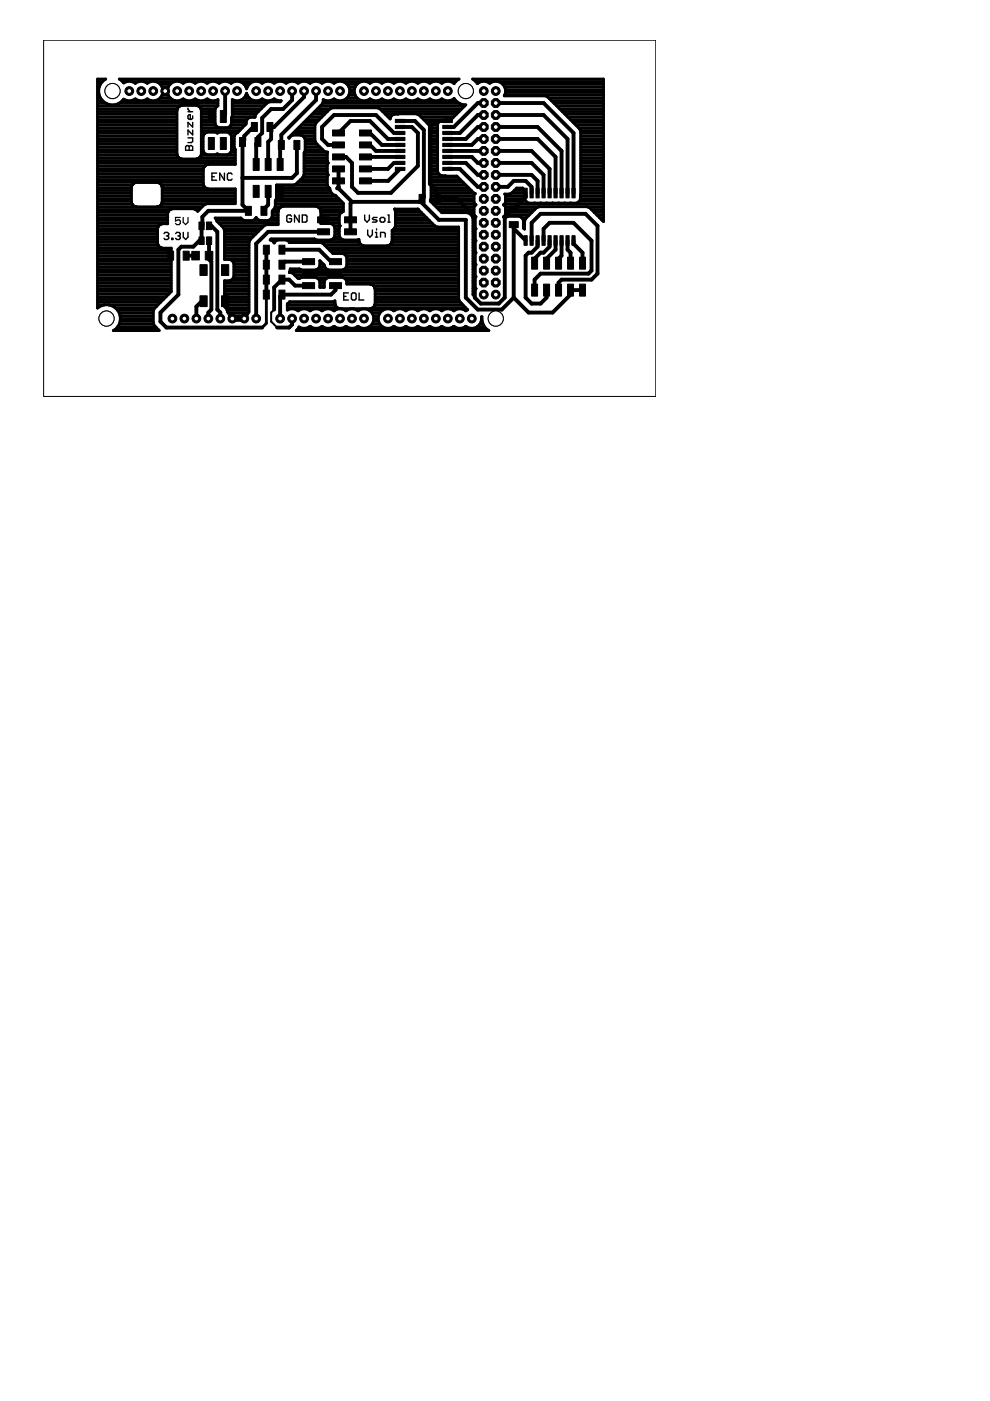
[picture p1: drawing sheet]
<svg xmlns="http://www.w3.org/2000/svg" width="210mm" height="297mm" viewBox="0 0 210 297" stroke-linecap="round" stroke-linejoin="round" font-family="sans-serif">
<g fill="none" stroke="#000" stroke-width=".3">
<path d="M39.3 31.1l.3-.2h.3l.2 .2 .2-.2h.3l.3 .2v.8h-1.6zM39.9 22.9v.3l.4 .5M39.9 29.2h1v.8l-.3 .2h-.7M39.9 23.7h1M40.1 31.1v.8M40.9 26v.9l-1-.9v.9M40.9 24.6v.5l-.3 .2h-.5l-.2-.2v-.5l.2-.3h.2v1M40.9 27.6v1l-1-1v1M44.9 37.5h.5M45.9 36.7h-1v1.5h1M47.6 36.7v1.5l-1-1.5v1.5M49.2 37l-.2-.3h-.5l-.3 .3v1l.3 .2h.5l.2-.2"/>
<path d="M34.8 49.5l.2-.2h.5l.3 .2v.3l-.3 .2M35.3 50h.2M35.5 50l.3 .3v.2l-.3 .3h-.5l-.2-.3M36.4 50.5h.3v.3h-.3zM37.2 49.5l.3-.2h.5l.2 .2v.3l-.2 .2M37.7 50h.3M38 50l.2 .3v.2l-.2 .3h-.5l-.3-.3M38.9 49.3v1l.5 .5 .5-.5v-1M61.8 45.8l-.2-.2h-.5l-.3 .2v1l.3 .3h.5l.2-.3v-.4h-.5M63.4 45.6v1.5l-1-1.5v1.5M64.1 45.6h.7l.3 .2v1l-.3 .3h-.7zM77.3 45.6v1l.5 .5 .5-.5v-1"/>
<path d="M78 48.8v1l.4 .5 .6-.5v-1M79.6 49.3h.2v1M79.6 50.3h.5M79.8 48.5v.3M79.9 46.1h-.7l-.2 .3 .2 .2h.5l.2 .2-.2 .3h-.7M80.7 50.3v-1h.7l.3 .2v.8M80.8 46.1h.5l.3 .3v.4l-.3 .3h-.5l-.2-.3v-.4zM82.2 45.6h.3v1.5M82.2 47.1h.5M72.9 62.8h.5M73.9 62.1h-1v1.5h1M74.8 62.1h.4l.3 .3v1l-.3 .2h-.4l-.3-.2v-1z"/>
<path d="M76.1 62.1v1.5h1.1"/>
</g>
<path d="M38.2 46.1h-1v.8l.5-.3h.3l.2 .3v.5l-.2 .2h-.5l-.3-.2M38.8 46.1v1l.5 .5 .6-.5v-1" fill="none" stroke="#000" stroke-width=".25"/>
<g fill="#000" stroke="#000" stroke-width=".21">
<path d="M44.2 23.4h1.2v2.6h-1.2zM44.2 29.1h1.2v2.6h-1.2zM46.7 23.4h1.3v2.6h-1.3zM46.7 29.1h1.3v2.6h-1.3zM50.8 29.1h1.2v2h-1.2zM53.3 26h1.3v1.9h-1.3zM53.7 33.6h1.2v2.5h-1.2zM53.7 39.3h1.2v2.5h-1.2zM54.1 29.1h1.2v2h-1.2zM56.2 33.6h1.3v2.5h-1.3zM56.2 39.3h1.3v2.5h-1.3zM56.6 26h1.3v1.9h-1.3z"/>
<path d="M58.8 33.6h1.2v2.5h-1.2zM58.8 39.3h1.2v2.5h-1.2zM59 29.8h1.3v1.9h-1.3zM62.3 29.8h1.3v1.9h-1.3zM70.5 37.7h2.5v1.3h-2.5zM70.5 35.2h2.5v1.2h-2.5zM70.5 32.6h2.5v1.3h-2.5zM70.5 30.1h2.5v1.3h-2.5zM70.5 27.6h2.5v1.2h-2.5zM76.2 37.7h2.6v1.3h-2.6zM76.2 35.2h2.6v1.2h-2.6zM76.2 32.6h2.6v1.3h-2.6z"/>
<path d="M76.2 30.1h2.6v1.3h-2.6zM76.2 27.6h2.6v1.2h-2.6zM83.8 26.6h2.1v.7h-2.1zM83.8 27.9h2.1v.6h-2.1zM83.8 29.1h2.1v.7h-2.1zM83.8 30.4h2.1v.7h-2.1zM83.8 31.7h2.1v.6h-2.1zM83.8 32.9h2.1v.7h-2.1zM83.8 34.2h2.1v.7h-2.1zM83.8 35.5h2.1v.7h-2.1zM83.8 25.3h2.1v.7h-2.1zM93.9 35.5h2v.7h-2z"/>
<path d="M93.9 34.2h2v.7h-2zM93.9 32.9h2v.7h-2zM93.9 31.7h2v.6h-2zM93.9 30.4h2v.7h-2zM93.9 29.1h2v.7h-2zM93.9 27.9h2v.6h-2zM93.9 26.6h2v.7h-2zM93.9 25.3h2v.7h-2zM111.1 39.9h.7v2.1h-.7zM112.4 39.9h.7v2.1h-.7zM113.6 39.9h.7v2.1h-.7zM114.9 39.9h.7v2.1h-.7z"/>
<path d="M116.2 39.9h.7v2.1h-.7zM117.5 39.9h.6v2.1h-.6zM118.7 39.9h.7v2.1h-.7zM120 39.9h.7v2.1h-.7zM121.3 39.9h.6v2.1h-.6zM35.5 53.3h1.3v1.9h-1.3zM38.8 53.3h1.3v1.9h-1.3zM40.7 53.3h1.6v1.8h-1.6zM42.2 50.2h1.1v1.6h-1.1zM42.2 47.1h1.1v1.6h-1.1zM42.4 56.1h1.5v2.3h-1.5zM43.5 53.3h1.6v1.8h-1.6z"/>
<path d="M43.8 50.2h1.1v1.6h-1.1zM43.8 47.1h1.1v1.6h-1.1zM47 56.1h1.5v2.3h-1.5zM52 43.8h1.3v1.9h-1.3zM55.3 43.8h1.3v1.9h-1.3zM55.8 58.3h1.3v1.9h-1.3zM55.8 52h1.3v1.9h-1.3zM55.8 55.2h1.3v1.9h-1.3zM59.1 58.3h1.3v1.9h-1.3zM59.1 52h1.3v1.9h-1.3zM59.1 55.2h1.3v1.9h-1.3zM64.2 59.9h2.5v1.3h-2.5z"/>
<path d="M64.2 57.4h2.5v1.3h-2.5zM64.2 54.8h2.5v1.3h-2.5zM67.3 46h2.6v1.2h-2.6zM67.3 48.5h2.6v1.3h-2.6zM69.9 59.9h2.5v1.3h-2.5zM69.9 57.4h2.5v1.3h-2.5zM69.9 54.8h2.5v1.3h-2.5zM73 46h2.6v1.2h-2.6zM73 48.5h2.6v1.3h-2.6zM88.9 41.2h1.2v1.9h-1.2zM92.2 41.2h1.2v1.9h-1.2zM108 47h1.9v1.3h-1.9z"/>
<path d="M108 43.7h1.9v1.3h-1.9zM111.1 50h.7v2h-.7zM112.4 50h.7v2h-.7zM112.7 54.5h1.3v2.6h-1.3zM113.6 50h.7v2h-.7zM114.9 50h.7v2h-.7zM115.3 54.5h1.2v2.6h-1.2zM116.2 50h.7v2h-.7zM117.5 50h.6v2h-.6zM117.8 54.5h1.3v2.6h-1.3zM118.7 50h.7v2h-.7zM120 50h.7v2h-.7z"/>
<path d="M120.3 54.5h1.3v2.6h-1.3zM121.3 50h.6v2h-.6zM122.9 54.5h1.2v2.6h-1.2zM42.4 62.7h1.5v2.3h-1.5zM47 62.7h1.5v2.3h-1.5zM55.8 61.5h1.3v1.9h-1.3zM59.1 61.5h1.3v1.9h-1.3zM112.7 60.2h1.3v2.6h-1.3zM115.3 60.2h1.2v2.6h-1.2zM117.8 60.2h1.3v2.6h-1.3zM120.3 60.2h1.3v2.6h-1.3zM122.9 60.2h1.2v2.6h-1.2z"/>
</g>
<g fill="none" stroke="#000" stroke-width=".83">
<path d="M47.7 19.3v5l-.4 .4M61.9 19.3v1.9l-1.9 1.9h-2.5l-1.9 1.9v3.2l-.9 .9v1l-.4 .4v4.4M64.5 19.3v1.3l-6.4 6.3h-.9l.3 .3v2.3l-.6 .6v4.8M67 19.3v1.9l-7.4 7.4v2.1l-.2 .3v3.9M53.9 26.9h-.2l-1.9 1.9v.9l-.4 .4v13.3l1.3 1.3h-8.5l-1.3 1.3-.2 5h-.4l-1.3 1.3h-2.5l-.7 .6v9.6l-3.8 3.8v1.9l1.3 1.2h20.3M62.9 30.7v6l-1 1h-10.5M71.8 28.2l2.5-2.5h4.1l3.9 3.8h2.5M71.8 35.8v4.1l2.8 2.9M71.8 39.6l-.3 .3M77.5 30.7h.9l1.3 1.3h5.1M77.5 28.2h.9l2.6 2.5h3.8M77.5 33.3h7.3"/>
<path d="M84.8 25.7h3.2l1.9 1.9v14.2l-1 1h-14.3M84.8 34.5h-1.3l-1.2 1.3h-4.8M84.8 26.9h2.5l1.3 1.3v7l-5.7 5.7h-7l-1.3-1.3v-5.1l-1.2-1.2h-1.6M84.8 28.2h-1.3l-3.8-3.8h-8.9l-2.5 2.5v2.6l1.3 1.2h2.2M84.8 35.8l-2.5 2.6h-4.8M94.9 25.7h-2.5l-1.3 1.2v12.1l1.3 1.3v1.5l.4 .4h4.1l3.8 3.8v17.1l1.2 1.3h3.8l1.3-1.3v-17.1l1.7-1.7h.2l2.5-2.5v-.9M94.9 35.8h2.6l3.8 3.8h1.3M94.9 34.5h3.9l2.5 2.6h1.3M94.9 33.3h5.1l1.3 1.2h1.3M94.9 32h7.7M102.6 21.8h-1.3l-5.1 5.1h-1.3M102.6 26.9h-1.3l-2.5 2.6h-3.9"/>
<path d="M102.6 29.5h-1.3l-1.3 1.2h-5.1M102.6 24.4h-1.3l-3.8 3.8h-2.6M105.1 26.9h8.9l5.1 5.1v8.9M105.1 29.5h8.9l3.8 3.8v7.6M105.1 24.4h10.2l5 5.1v11.4M105.1 21.8h10.2l6.3 6.4v12.7M105.1 39.6h2.6l1.2-1.2h2.5l1.3 1.2v1.3M105.1 37.1h7.6l1.3 1.3v2.5M105.1 34.5h7.6l2.6 2.6v3.8M105.1 32h7.6l3.8 3.8v5.1M39.5 54.2h2M44.3 51v4l.5 .5v10.1l-.6 .7v1.2"/>
<path d="M44.3 54.2h.1M44.3 47.9h.5l1.3 1.2v16.5l.6 .7v1.2M56.5 52.9v9.6M56.9 40.6v2.8l-.9 .9v.4M59.8 52.9h7.8l2.6 2.6h.9M65.4 58h5.7M65.4 55.5h-5l-.6 .6M68.6 49.1h-11.7l-2.6 2.6v15.8M74.6 42.8l-.3 .3v6M89.5 42.2v.9l3.5 3.5h5.8v16.5l2.5 2.5h5.1l2.5-2.5M108.9 47.6v15.5M108.9 48.5l2.5 2.5"/>
<path d="M112.7 51v-3.8l1.9-1.9h9.5l2.6 2.6v10.1l-1.3 1.3h-6.3l-.7 .6v1.6M114 51v1.3l-1.3 1.3h-.6l-.7 .6v8.9l1.3 1.3h1.9l1.3-1.3v-1.6M115.3 51v-2.5l1.2-1.3h5.1l3.8 3.8v6.4l-.6 .6h-10.2l-1.3 1.3v2.2M116.5 51v1.3l-1.2 1.3h-.7l-1.3 1.2v1M117.8 51v1.9l-1.9 1.9v1M119.1 51v3.2l-.7 .6v1M120.3 51v1.9l.7 .7v2.2M121.6 51v.7l1.9 1.9v2.2M43.2 63.9h-.4l-1.2 1.1v2.5M49.3 67.5h2.5M61.9 67.5v1.3l-.6 .6h-2.5M65.4 60.6h-2.8l-1.3-1.3h-1.5l-1.7 1.6v4.7"/>
<path d="M71.1 60.6v.9l-.9 1h-10.4l-.4 .3v4.7M123.5 61.5h-2.5v1l-3.8 3.8h-5.1l-3.2-3.2"/>
</g>
<g fill="none" stroke="#000" stroke-width=".61">
<path d="M20.7 19.6h.2M20.7 19h.2M20.7 18.4h.4M20.7 17.9h.6M20.7 17.3h1M26 17.3h.9M26.2 17.6l-.9-.8h72l-1 .9a1.95 1.95 0 0 0-2.6 0 1.97 1.97 0 0 0-2.6 0 1.97 1.97 0 0 0-2.5 0 1.97 1.97 0 0 0-2.5 0 1.97 1.97 0 0 0-2.6 0 1.97 1.97 0 0 0-2.5 0 1.97 1.97 0 0 0-2.6 0 2.08 2.08 0 0 0-2.8 .2 2.08 2.08 0 0 0 0 2.8 2.08 2.08 0 0 0 2.8 .3 2.05 2.05 0 0 0 2.6 0 2.05 2.05 0 0 0 2.5 0 2.05 2.05 0 0 0 2.6 0 2.05 2.05 0 0 0 2.5 0 2.05 2.05 0 0 0 2.5 0 2.03 2.03 0 0 0 2.6 0 1.99 1.99 0 0 0 2.6-.1 2.81 2.81 0 0 0 2.5 1.3l-3.2 3.2M26.2 17.6h.1M26.2 17.6a2 2 0 0 1 2.5 .1 1.97 1.97 0 0 1 2.5 0 2.08 2.08 0 0 1 2.8 .2 2.08 2.08 0 0 1 0 2.8 2.08 2.08 0 0 1-2.8 .3 2.05 2.05 0 0 1-2.5 0 2.06 2.06 0 0 1-2.5 0M27.9 17.3h1.5M30.5 17.3h1.5M33 17.3h4.1"/>
<path d="M34 17.9h2.1M34.4 18.4h1.3M34.5 19.6h1M34.5 19h1M38.1 17.3h1.5M40.6 17.3h1.5M43.1 17.3h1.6M45.7 17.3h1.5M48.2 17.3h1.6M50.8 17.3h3M51.7 17.9h1.2M52.1 18.4h.4"/>
<path d="M54.8 17.3h1.6M57.4 17.3h1.5M59.9 17.3h1.5M62.4 17.3h1.6M65 17.3h1.5M67.5 17.3h1.5M70.1 17.3h1.5M72.6 17.3h4.1M73.6 17.9h2.1M74 18.4h1.3M74.1 19.6h1M74.1 19h1"/>
<path d="M77.7 17.3h1.5M80.2 17.3h1.5M82.8 17.3h1.5M85.3 17.3h1.5M87.8 17.3h1.6M90.4 17.3h1.5M92.9 17.3h1.5M95.5 17.3h1.1M100.9 17.3h1.2M103.1 17.3h1.5M105.6 17.3h22.4M106.6 17.9h21.4"/>
<path d="M107 18.4h21M107.2 19.6h20.8M107.2 19h20.8M20.7 39.2h7.3M20.7 21.3h1.1M20.7 25.4h16.8M20.7 24.2h16.8M20.7 32.3h16.8M20.7 39.8h7.2M20.7 38.7h22.4M20.7 38.1h22.4M20.7 37.5h22.4"/>
<path d="M20.7 36.9h22.4M20.7 36.3h22.4M20.7 35.8h22.4M20.7 35.2h22.7M20.7 34.6h29.2M20.7 34h29.2M20.7 33.5h17.2M20.7 32.9h16.8M20.7 31.7h16.8M20.7 31.2h16.8M20.7 30.6h16.8M20.7 30h16.8"/>
<path d="M20.7 29.4h16.8M20.7 28.9h16.8M20.7 28.3h16.8M20.7 27.7h16.8M20.7 27.1h16.8M20.7 26.5h16.8M20.7 26h16.8M20.7 24.8h16.8M20.7 23.6h16.8M20.7 23.1h16.9M20.7 22.5h17.4M20.7 21.9h1.8"/>
<path d="M20.7 20.8h.6M20.7 20.2h.4M25.2 21.9h21M26 21.3h.9M26.2 21a2.93 2.93 0 0 1-4.5 .3 2.93 2.93 0 0 1 .7-4.5h-1.7v48.5a2.93 2.93 0 0 1 4.3 .5 2.93 2.93 0 0 1-1 4.3h9.8l-1.1-1.1-.2-.5v-2.5l.2-.6 3.6-3.6v-9.2l-2.2-.1M26.2 21h.1M27.9 21.3h1.6M30.4 21.3h1.6M33 21.3h4.1M34 20.8h2.1M34.2 39.2h8.9M34.4 20.2h1.3"/>
<path d="M34.4 39.8h9.1M37.7 22.8l.9-.4h3a1.09 1.09 0 0 1 1.1 .9v9.4a1.09 1.09 0 0 1-1.1 1h-3.2l-.5-.3-.3-.4-.1-9.7zM38.1 21.3h1.5M40.6 21.3h1.6M42.1 22.5h4M42.3 33.5h7.6M42.6 23.1h3.1M42.7 32.9h7.2M42.7 25.4h2.9M42.7 24.2h2.9M42.7 32.3h.5M42.7 31.7h.4"/>
<path d="M42.7 31.2h.4M42.7 30.6h.4M42.7 30h.4M42.7 29.4h.4M42.7 28.9h.4M42.7 28.3h.8M42.7 27.7h8.1M42.7 27.1h8.7M42.7 26.5h3M42.7 26h2.9M42.7 24.8h2.9M42.7 23.6h2.9"/>
<path d="M43.1 21.3h1.6M45.7 21.3h.5M46.1 22.5l.1-.1v-1.3a1.98 1.98 0 0 1-2.3-.1 2.05 2.05 0 0 1-2.5 0 2.05 2.05 0 0 1-2.6 0 2.08 2.08 0 0 1-2.8-.3 2.08 2.08 0 0 1 0-2.8 2.08 2.08 0 0 1 2.8-.2 1.95 1.95 0 0 1 2.6 0 1.95 1.95 0 0 1 2.5 0 1.95 1.95 0 0 1 2.6 0 1.95 1.95 0 0 1 2.5 0 2.03 2.03 0 0 1 3.3 1.1 2.05 2.05 0 0 1 3.3-1.1 1.97 1.97 0 0 1 2.5 0 1.97 1.97 0 0 1 2.6 0 1.97 1.97 0 0 1 2.5 0 1.97 1.97 0 0 1 2.5 0 1.97 1.97 0 0 1 2.6 0 1.97 1.97 0 0 1 2.5 0 2.08 2.08 0 0 1 2.8 .2 2.08 2.08 0 0 1 0 2.8 2.08 2.08 0 0 1-2.8 .3 1.98 1.98 0 0 1-2.3 .1l-.2 1-7.1 7M46.1 22.5l-.5 .7v3l.2 .4 .7 .5h1.7l.4-.2 .5-.7v-1.2l.2-.4v-3.5a2.02 2.02 0 0 0 3-1.3 2.07 2.07 0 0 0 3.3 1.2 2.05 2.05 0 0 0 2.5 0l.9 .4h.6l-.2 .2h-2.2a8.1 8.1 0 0 0-3.1 3.1v.1h-1a1.17 1.17 0 0 0-.9 1.5l-2.4 2.2-.1 .4v2.4l.2 .4M46.1 28.2l.4-.2h1.7l.7 .5 .2 .4v3l-.2 .4-.7 .5h-1.7l-.4-.2M46.1 28.2l-.4-.2h-1.8l-.7 .5-.1 .4v3l.1 .4 .7 .5h1.8l.4-.2M46.1 28.2h.1M46.1 32.6v.1M48.7 28.3h1.4M48.9 32.3h1M49 26.5h2.9M49.1 28.9h.6"/>
<path d="M49.1 25.4h3.2M49.1 31.7h.8M49.1 31.2h.6M49.1 30.6h.6M49.1 30h.6M49.1 29.4h.6M49.1 26h3.1M49.2 24.8h4.9M49.3 21.3h.5M49.3 24.2h5M49.3 23.6h5.5M49.3 23.1h6.1"/>
<path d="M49.3 22.5h6.7M49.3 21.9h7.3M49.9 31.7v3.2h-5.8l-.8 .4-.2 .6v3.2a1.22 1.22 0 0 0 .9 .9h5.9v3.2h-6l-.6 .2-1.4 1.4-.4-.4-.4-.1h-4.6l-.5 .2-.4 .5M50.7 21.3h3.1M51.7 20.8h1.2M52.1 20.2h.4M54.8 21.3h1.6M57.3 21.3h1.6M58.6 39.8h11.2M61.2 29.1l.1 .1M61.6 28.9h.1M61.7 28.8l.4-.1h1.7l.4 .1"/>
<path d="M61.7 28.8l-.4 .5-.1-.2M62.1 28.3h4.7M62.7 27.7h4.1M63.1 38.7h6.3M63.3 27.1h3.5M63.7 38.1h5.7M63.9 26.5h2.9M64.2 28.8l.5 .7v2.4l-.2 .5v4.6a5.5 5.5 0 0 1-2.2 2.2M64.2 28.9h2.6M64.3 37.5h5.1M64.4 26h2.7M64.5 36.9h5"/>
<path d="M64.5 36.3h4.9M64.5 35.8h4.9M64.5 35.2h4.9M64.5 34.6h5M64.5 34h4.9M64.5 33.5h4.9M64.5 32.9h4.9M64.5 32.3h5l-.1 1.8 .2 .4M64.6 29.4h2.2M64.7 31.7h3.7M64.7 31.2h3.1M64.7 30.6h2.5"/>
<path d="M64.7 30h2.2M65 25.4h2.7M65.6 24.8h2.7M66.2 24.2h2.6M66.7 23.6h2.7M67.3 23.1h2.7M67.9 22.5h30.6M68.4 21.9h29M68.5 21.3h.6M69.4 39.2l.2 .4 .3 .4a1.48 1.48 0 0 0 1.2 1.4l1.7 1.7v1.8l-.4 .1M69.4 39.2h-10.8v2.9l-.2 .4a2.32 2.32 0 0 1-.7 2.2v1.2l-.1 .4-.8 .5M69.6 34.5l-.2 .4v1.8l.2 .4"/>
<path d="M69.6 37.1l-.2 .4v1.7M69.6 34.5h.1M69.6 37.1h.1M70 21.3h1.6M72.6 21.3h4.1M73.6 20.8h2.1M74 20.2h1.3M77.7 21.3h1.5M80.2 21.3h1.6M80.5 23.1h17.4M81.1 23.6h16.2M81.7 24.2l6.6-.1 .5 .3 2.4 2.3 .2 .6v14.8l-.2 .6"/>
<path d="M82.3 24.8h.5M82.7 21.3h1.6M83.6 24.2a1.05 1.05 0 0 0-.9 1l-2.1-2.1-.6-.2h-9.5l-.5 .2-3 3-.2 .5v3.2l.2 .5 1.7 1.7 .6 .3M85.3 21.3h1.5M87.8 21.3h1.6M88.5 24.2h8.3M89.3 24.8h6.9M89.9 25.4h5.7M90.4 21.3h1.5M90.4 26h2.5M90.7 26.3h.1M91 26.5h1.8"/>
<path d="M91.3 27.1h1.5M91.4 39.2h7.4M91.4 32.3h1.4M91.4 39.8h7.9M91.4 38.7h6.8M91.4 38.1h6.2M91.4 37.5h5.6M91.4 36.9h1.7M91.4 36.3h1.4M91.4 35.8h1.4M91.4 35.2h1.4M91.4 34.6h1.4"/>
<path d="M91.4 34h1.4M91.4 33.5h1.4M91.4 32.9h1.4M91.4 31.7h1.4M91.4 31.2h1.4M91.4 30.6h1.4M91.4 30h1.4M91.4 29.4h1.4M91.4 28.9h1.4M91.4 28.3h1.4M91.4 27.7h1.4M92.8 27.6v1.2"/>
<path d="M92.8 30v5.2M92.8 36.4l.4 .7 .5 .2h3.2l3.5 3.6 .4 .1-.3 .3v1.7l.4 .4-.4 .4M92.8 28.8v1.2M92.8 35.2v1.2M92.9 21.3h1.6M92.9 26l-.1 .4v1.2M94.6 25.4a1.87 1.87 0 0 0-1.7 .6M95.4 21.3h1.2M107 20.2h21M116.3 20.8h11.7M116.9 21.3h11.1M117.5 21.9h10.5"/>
<path d="M118.1 22.5h9.9M118.6 23.1h9.4M119.2 23.6h8.8M119.8 24.2h8.2M120.4 24.8h7.6M120.9 25.4h7.1M121.5 26h6.5M122.1 26.5h5.9M122.7 27.1h5.3M123 27.7h5M123.1 39.2h4.9M123.1 32.3h4.9"/>
<path d="M123.1 39.8h4.9M123.1 38.7h4.9M123.1 38.1h4.9M123.1 37.5h4.9M123.1 36.9h4.9M123.1 36.3h4.9M123.1 35.8h4.9M123.1 35.2h4.9M123.1 34.6h4.9M123.1 34h4.9M123.1 33.5h4.9M123.1 32.9h4.9"/>
<path d="M123.1 31.7h4.9M123.1 31.2h4.9M123.1 30.6h4.9M123.1 30h4.9M123.1 29.4h4.9M123.1 28.9h4.9M123.1 28.3h4.9M20.7 46.7h14.8M20.7 43.9h22.1M20.7 59.5h15.6M20.7 58.9h15.6M20.7 58.3h15.6"/>
<path d="M20.7 57.7h15.6M20.7 57.1h15.6M20.7 56.6h15.6M20.7 56h15.6M20.7 55.4h15.6M20.7 54.8h15.6M20.7 54.3h15.6M20.7 53.7h15.6M20.7 53.1h15.6M20.7 52.5h13.4M20.7 51.9h12.8M20.7 51.4h12.7"/>
<path d="M20.7 50.8h12.7M20.7 50.2h12.7M20.7 49.6h12.7M20.7 49.1h12.7M20.7 48.5h12.7M20.7 47.9h12.9M20.7 47.3h14.8M20.7 46.2h14.8M20.7 45.6h14.8M20.7 45h14.9M20.7 44.4h15.3M20.7 43.3h7.3"/>
<path d="M20.7 42.7h7.2M20.7 42.1h7.2M20.7 41.6h7.2M20.7 41h7.2M20.7 40.4h7.2M28 43.3l-.1-.4v-3.3a1.13 1.13 0 0 1 1-.9h4.5l.6 .2 .4 .9v3l-.2 .5M28 43.3l.4 .4 .5 .2M33.6 47.9l-.2 .6v3.1l.2 .5 .5 .4M34.2 43.3l-.3 .4-.5 .2M34.2 43.3h9.4M34.4 42.7h15.5M34.4 42.1h15.5"/>
<path d="M34.4 41.6h15.5M34.4 41h15.5M34.4 40.4h15.5M35.6 45l-.1 2.4h-1.1l-.4 .2-.4 .3M41.6 44.4h.7M46 46.7h13M46.4 47.3h12.6M47 47.9h8.9M47.5 48.5h7.9M47.6 54.8h5.2M47.6 54.3h5.2M47.6 53.7h5.2"/>
<path d="M47.6 53.1h5.2M47.6 52.5h5.2M47.6 51.9h5.2M47.6 51.4h5.2M47.6 50.8h5.5M47.6 50.2h6M47.6 49.6h6.6M47.6 49.1h7.2M48.9 59.5h3.9M49.4 55.4h3.4M49.5 58.9h3.3M49.6 58.3h3.2"/>
<path d="M49.6 57.7h3.2M49.6 57.1h3.2M49.6 56.6h3.2M49.6 56h3.2M51.8 46.8l-.7-.6h-5.5l.4 .7 1.4 1.4 .2 .5v6.2h1.1l.4 .2 .5 .7v2.7l-.2 .4-.7 .5h-1.1v5.5l.4 .4 .5 1M52.8 51.4l.2-.6 3-3 .6-.2h2.4l.1-3.2 .3-.4 .5-.2h7.4l.6 .4 .1 .5v2.7h2.1l.7 .5 .2 .4v1.7l-.2 .4-.7 .5h-3l-.4-.2h-9.2l-.2 .2 .8 .5M52.8 51.4v14.8l-.2 .2M53.5 46.8l.4-.2 .4-.5 .4 .5 .4 .2M54.3 46.2h.1M57.4 50.8h9.5M57.6 46.2h1.4M57.7 45.6h1.3"/>
<path d="M57.7 45h1.3M58 44.4h1.1M58.1 51.4v.1l.1-.1M58.1 51.4h.1M58.2 51.4l.7-.5h1.7l.8 .5M58.3 43.9h1.3M58.4 43.3h14.4M58.4 42.7h14M58.6 42.1h13.2M58.6 41.6h12.6M58.6 41h11.7M58.6 40.4h11.4"/>
<path d="M61.4 57.7l.8 .3 1 1 .7-.2h3l.4 .2 .5 .7v1.2h.9v-1.2l.5-.7 .5-.2h2.9a1.14 1.14 0 0 1 .9 1.4h5l.7 .4M61.4 51.4h6.6l.5 .2 2.1 2.1h2l.8 .5M61.4 57.7h.1M61.4 57.7h35.8M61.4 51.4h14.8M61.5 57.1h2.2M62.5 58.3h34.7M63 58.9h.8M67.1 58.9h2.4M67.2 57.1h2.2M67.4 43.9h5.4M67.7 59.5h1.2"/>
<path d="M67.7 56.6h1.2M67.8 56h.7M67.8 55.4h.2M67.9 44.4h4.9M68 46.7h3.9M68 47.3h3.9M68 46.2h3.9M68 45.6h4M68 45h4.4M68.8 51.9h7.8M69.4 52.5h27.8M70 53.1h27.2"/>
<path d="M70.3 50.8h2.3M70.5 53.7h26.7M70.8 47.9h1.3M70.9 50.2h1.1M71 49.6h.9M71 49.1h.9M71 48.5h.9M72.1 47.9l-.2 .4v1.7l.5 .7 .4 .2 3.3-.1M72.1 47.9h.1M72.4 45l-.5 .7v1.8l.2 .4M72.8 58.9h24.4M72.9 57.1h24.3"/>
<path d="M73.4 54.2l.1 .4v1.7l-.5 .8-.4 .1h-2.9a1.08 1.08 0 0 1-1-1l-.9-.9v1l-.2 .4-.7 .5h-3l-.4-.2h-2l-.1 .7M73.4 54.3h23.8M73.4 59.5h23.8M73.4 56.6h23.8M73.5 56h23.7M73.5 55.4h23.7M73.5 54.8h23.7M76.1 50.8h.1M76.1 50.8a1.15 1.15 0 0 0 1 1.3h5.1l.5-.2M82.6 51.9h14.6M83.1 51.4h14.1M83.1 50.8h14.1"/>
<path d="M83.1 50.2h14.1M83.1 49.6h14.1M83.1 49.1h14.1M83.6 48.5h13.6M83.7 48.5l-.6 .4v2.2l-.1 .5-.3 .3M83.7 44.3l.1 .5v3.1l-.1 .6M83.7 44.3h.1M83.7 44.3h4.9l3.6 3.6M83.8 44.4h4.9M83.8 46.7h7.2M83.8 47.9h8.4M83.8 47.3h7.8"/>
<path d="M83.8 46.2h6.7M83.8 45.6h6.1M83.8 45h5.5M88.6 44.3h.1M91.2 42.7l2.5 2.4h5.4l.5 .2 .5 .4 .2 .6v16.2l.2 .2v-.6l.4-.9M91.3 42.7h9.2M91.4 42.1h9.1M91.4 41.6h9.1M91.4 41h9.2M91.4 40.4h8.5M91.9 43.3h8.9M92.2 47.9l.5 .2h4.5v15.3l.3 .6 1.7 1.7-.3 .1"/>
<path d="M92.5 43.9h8M93 44.4h7.5M93.6 45h6.9M99.9 45.6h.7M100.2 46.2h.5M100.3 46.7h.2M100.3 59.5h.2M100.3 58.9h.4M100.3 58.3h.3M100.3 57.7h.2M100.3 57.1h.2M100.3 56.6h.2"/>
<path d="M100.3 56h.5M100.3 55.4h.2M100.3 54.8h.2M100.3 54.3h.2M100.3 53.7h.5M100.3 53.1h.2M100.3 52.5h.2M100.3 51.9h.2M100.3 51.4h.3M100.3 50.8h.4M100.3 50.2h.2M100.3 49.6h.2"/>
<path d="M100.3 49.1h.2M100.3 48.5h.6M100.3 47.9h.2M100.3 47.3h.2M100.5 43.8v1.8l.4 .4-.4 .4v1.7l.4 .4-.4 .4v1.7l.4 .4-.4 .5v1.7l.4 .4-.4 .4v1.7l.4 .4-.4 .4M100.5 56.5v1.8l.4 .4-.4 .4v1.7l.4 .4M106.9 43.3h21.1M107 46.2h.2M107.1 45.6h5.1M107.2 43.8l-.5-.4 .5-.4v-1.7l-.2-.2h.9l.6-.2 1-1h1.3l.4 .4v.9a1.57 1.57 0 0 0 1 1.9h10l.4-.2a1.75 1.75 0 0 0 .5-1.7v-13.3l-.2-.6-6.8-6.7-.5-.3h-8.7a2.06 2.06 0 0 0-.4-2.6 2.06 2.06 0 0 0-2.7 0 1.98 1.98 0 0 0-2.6 0l-1-.9h27.8v30.2l-3-3-.5-.2h-10.2a8.1 8.1 0 0 0-3.1 3.1v1.7l-.2-.2v-1.6M107.2 43.9h7M107.2 43.8v1.8l-.5 .4 .4 .3 .6-.4h2.4l.7 .5 .2 .4"/>
<path d="M107.2 45h5.6M107.2 44.4h6.2M107.2 42.7h4.4M107.2 42.1h4.1M107.2 41.6h4.1M108.4 41h2.8M109 40.4h2.2M110.6 46.2h1M111 46.7h.3M111 47.9h.2M111 47.3h.2M111.1 48.5h.1"/>
<path d="M122.8 42.7h5.2M123.1 42.1h4.9M123.1 41.6h4.9M123.1 41h4.9M123.1 40.4h4.9M124.6 43.9h3.4M125.4 44.4h2.6M126 45h2M126.6 45.6h1.4M127.1 46.2h.9M127.7 46.7h.3M20.7 65.2h.1"/>
<path d="M20.7 64.6h1.4M20.7 64.1h13.4M20.7 63.5h13.9M20.7 62.9h14.5M20.7 62.3h15.1M20.7 61.8h15.6M20.7 61.2h15.6M20.7 60.6h15.6M20.7 60h15.6M23.1 64.6h10.4M24.4 69.8h9.1M24.4 65.2h8.5"/>
<path d="M25 69.3h8M25 65.8h7.6M25.3 68.7h7.3M25.3 66.4h7.2M25.4 67h7.1M25.5 68.1h7M25.5 67.5h7M33.1 65h.1M47.6 64.6h5.2M47.6 64.1h5.2M47.6 63.5h5.2M47.6 62.9h5.2"/>
<path d="M47.6 62.3h5.2M47.6 61.8h5.2M47.6 61.2h5.2M47.6 60.6h5.2M47.6 60h5.2M47.8 65.2h5M48.2 65.8h4.6M48.5 66.4l.3 .7v.8h3.5v-.8l.3-.7M48.5 66.4h4.1M48.7 67h3.6M48.8 67.5h3.5M56.5 62.5v6.1l-.9 .8"/>
<path d="M60.9 65.2h10.6M60.9 64.6h10.2M61.3 64.1h9.7M63.1 69.8h40.2M63.1 65.8h.2M63.3 65.8a1.98 1.98 0 0 1 2.4 .1l.1-.1M65.7 69.3h.1M65.7 65.8h.1M65.8 65.8l.8-.3h.8l.8 .3M65.8 69.3a2.04 2.04 0 0 0 2.5-.1l.1 .1M67.8 60.6h.9M67.8 60h.9"/>
<path d="M68.2 65.8h.2M68.2 69.3h.2M68.4 65.8l.8-.3h.8l.7 .3M68.4 69.3a2.04 2.04 0 0 0 2.4-.1l.1 .1M70.7 65.8h.2M70.7 69.3h.2M70.9 65.8l.8-.3h.8l.8 .3M70.9 69.3l.8 .3h.8l.8-.3M71.1 64.6l-.1-.8-.5 .2h-9.1l-.5 .4v1.3a1.92 1.92 0 0 1 2.3 .2l.1-.1M71.1 64.6l.4 .7M73.3 69.3h.2M73.3 65.8h.2"/>
<path d="M73.3 69.3h.1M73.5 65.8l.7-.3h.8l.8 .3M73.5 69.3l.7 .3h.8l.8-.3M73.5 60h23.7M75.8 65.8h.2M75.8 69.3h.2M76 65.8l.8-.3h.8l.7 .3M76 69.3l.8 .3h.8l.7-.3M78.3 65.8l.6 .6M78.3 65.8h2.8M78.4 69.3h2.7M78.9 68.7l-.6 .6"/>
<path d="M78.9 66.4l.3 .7v.8l-.3 .8M78.9 68.7h1.6M78.9 66.4h1.6M79.1 65.2h19.6M79.2 68.1h1.1M79.2 67h1.1M79.2 67.5h1M79.2 60.6l.3 .6M79.2 60.6h18M79.5 64.6h18.6M79.5 61.2v3.3l-.1 .5-.4 .3-.5 .1h-6.5l-.5-.1M79.5 61.2h17.7"/>
<path d="M79.5 64.1h18.1M79.5 63.5h17.8M79.5 62.9h17.7M79.5 62.3h17.7M79.5 61.8h17.7M80.5 66.4l-.3 .7v.8l.3 .8M80.5 68.7a2.08 2.08 0 0 0 2.9 .6M81.1 65.8l.8-.3h.8l.7 .3M81.1 65.8l-.6 .6M83.4 65.8h.2M83.4 69.3l.1-.1a2.06 2.06 0 0 0 2.5 .1M83.4 69.3h.2"/>
<path d="M83.6 65.8l.8-.3h.8l.8 .3M86 65.8h.2M86 69.3l.1-.1a2.06 2.06 0 0 0 2.4 .1M86 69.3h.1M86.2 65.8l.7-.3h.8l.8 .3M88.5 65.8h.2M88.5 69.3l.1-.1a2.06 2.06 0 0 0 2.4 .1M88.5 69.3h.2M88.7 65.8l.8-.3h.8l.7 .3M91 65.8h.2M91 69.3l.1-.1a2.03 2.03 0 0 0 2.6 0l.1 .1M91.1 69.3h.1"/>
<path d="M91.2 65.8l.8-.3h.8l.8 .3M93.6 65.8h.2M93.6 69.3h.2M93.8 65.8l.7-.3h.9l.7 .3M93.8 69.3a2.06 2.06 0 0 0 2.4-.1l.1 .1M96.1 65.8h.2M96.1 69.3h.2M96.3 65.8l.8-.3h.8l.8 .3M96.3 69.3a2.06 2.06 0 0 0 2.5-.1l.1 .1M98.7 65.8h.2M98.7 65.8h.1M98.7 69.3h.1"/>
<path d="M100.3 62.3h.2M100.3 61.8h.3M100.3 61.2h.6M100.3 60.6h.2M100.3 60h.2M101.2 69.3h1.5M101.8 68.7l.4-1.5a2.87 2.87 0 0 0 1.5 2.9h-40.9l.6-.8a2.04 2.04 0 0 0 2.3-.1l.1 .1M101.8 68.7a2.08 2.08 0 0 1-2.9 .6M101.8 68.7h.6M102 68.1h.2M102.1 67.5h.1"/>
</g>
<path d="M58.1 65.6l-.6 .7v1.9l1.3 1.2" fill="none" stroke="#000" stroke-width=".42"/>
<circle cx="84.8" cy="67.5" r=".93" fill="#000" stroke="#000" stroke-width=".21"/>
<circle cx="84.8" cy="67.5" r=".51" fill="#fff" stroke="#000" stroke-width=".21"/>
<circle cx="87.3" cy="67.5" r=".93" fill="#000" stroke="#000" stroke-width=".21"/>
<circle cx="87.3" cy="67.5" r=".51" fill="#fff" stroke="#000" stroke-width=".21"/>
<circle cx="89.9" cy="67.5" r=".93" fill="#000" stroke="#000" stroke-width=".21"/>
<circle cx="89.9" cy="67.5" r=".51" fill="#fff" stroke="#000" stroke-width=".21"/>
<circle cx="92.4" cy="67.5" r=".93" fill="#000" stroke="#000" stroke-width=".21"/>
<circle cx="92.4" cy="67.5" r=".51" fill="#fff" stroke="#000" stroke-width=".21"/>
<circle cx="95" cy="67.5" r=".93" fill="#000" stroke="#000" stroke-width=".21"/>
<circle cx="95" cy="67.5" r=".51" fill="#fff" stroke="#000" stroke-width=".21"/>
<circle cx="97.5" cy="67.5" r=".93" fill="#000" stroke="#000" stroke-width=".21"/>
<circle cx="97.5" cy="67.5" r=".51" fill="#fff" stroke="#000" stroke-width=".21"/>
<circle cx="100" cy="67.5" r=".93" fill="#000" stroke="#000" stroke-width=".21"/>
<circle cx="100" cy="67.5" r=".51" fill="#fff" stroke="#000" stroke-width=".21"/>
<circle cx="82.3" cy="67.5" r=".93" fill="#000" stroke="#000" stroke-width=".21"/>
<circle cx="82.3" cy="67.5" r=".51" fill="#fff" stroke="#000" stroke-width=".21"/>
<circle cx="79.7" cy="19.3" r=".93" fill="#000" stroke="#000" stroke-width=".21"/>
<circle cx="79.7" cy="19.3" r=".51" fill="#fff" stroke="#000" stroke-width=".21"/>
<circle cx="82.3" cy="19.3" r=".93" fill="#000" stroke="#000" stroke-width=".21"/>
<circle cx="82.3" cy="19.3" r=".51" fill="#fff" stroke="#000" stroke-width=".21"/>
<circle cx="84.8" cy="19.3" r=".93" fill="#000" stroke="#000" stroke-width=".21"/>
<circle cx="84.8" cy="19.3" r=".51" fill="#fff" stroke="#000" stroke-width=".21"/>
<circle cx="87.3" cy="19.3" r=".93" fill="#000" stroke="#000" stroke-width=".21"/>
<circle cx="87.3" cy="19.3" r=".51" fill="#fff" stroke="#000" stroke-width=".21"/>
<circle cx="89.9" cy="19.3" r=".93" fill="#000" stroke="#000" stroke-width=".21"/>
<circle cx="89.9" cy="19.3" r=".51" fill="#fff" stroke="#000" stroke-width=".21"/>
<circle cx="92.4" cy="19.3" r=".93" fill="#000" stroke="#000" stroke-width=".21"/>
<circle cx="92.4" cy="19.3" r=".51" fill="#fff" stroke="#000" stroke-width=".21"/>
<circle cx="95" cy="19.3" r=".93" fill="#000" stroke="#000" stroke-width=".21"/>
<circle cx="95" cy="19.3" r=".51" fill="#fff" stroke="#000" stroke-width=".21"/>
<circle cx="77.2" cy="19.3" r=".93" fill="#000" stroke="#000" stroke-width=".21"/>
<circle cx="77.2" cy="19.3" r=".51" fill="#fff" stroke="#000" stroke-width=".21"/>
<circle cx="61.9" cy="67.5" r=".93" fill="#000" stroke="#000" stroke-width=".21"/>
<circle cx="61.9" cy="67.5" r=".51" fill="#fff" stroke="#000" stroke-width=".21"/>
<circle cx="64.5" cy="67.5" r=".93" fill="#000" stroke="#000" stroke-width=".21"/>
<circle cx="64.5" cy="67.5" r=".51" fill="#fff" stroke="#000" stroke-width=".21"/>
<circle cx="67" cy="67.5" r=".93" fill="#000" stroke="#000" stroke-width=".21"/>
<circle cx="67" cy="67.5" r=".51" fill="#fff" stroke="#000" stroke-width=".21"/>
<circle cx="69.6" cy="67.5" r=".93" fill="#000" stroke="#000" stroke-width=".21"/>
<circle cx="69.6" cy="67.5" r=".51" fill="#fff" stroke="#000" stroke-width=".21"/>
<circle cx="72.1" cy="67.5" r=".93" fill="#000" stroke="#000" stroke-width=".21"/>
<circle cx="72.1" cy="67.5" r=".51" fill="#fff" stroke="#000" stroke-width=".21"/>
<circle cx="74.6" cy="67.5" r=".93" fill="#000" stroke="#000" stroke-width=".21"/>
<circle cx="74.6" cy="67.5" r=".51" fill="#fff" stroke="#000" stroke-width=".21"/>
<circle cx="77.2" cy="67.5" r=".93" fill="#000" stroke="#000" stroke-width=".21"/>
<circle cx="77.2" cy="67.5" r=".51" fill="#fff" stroke="#000" stroke-width=".21"/>
<circle cx="59.4" cy="67.5" r=".93" fill="#000" stroke="#000" stroke-width=".21"/>
<circle cx="59.4" cy="67.5" r=".51" fill="#fff" stroke="#000" stroke-width=".21"/>
<circle cx="56.9" cy="19.3" r=".93" fill="#000" stroke="#000" stroke-width=".21"/>
<circle cx="56.9" cy="19.3" r=".51" fill="#fff" stroke="#000" stroke-width=".21"/>
<circle cx="59.4" cy="19.3" r=".93" fill="#000" stroke="#000" stroke-width=".21"/>
<circle cx="59.4" cy="19.3" r=".51" fill="#fff" stroke="#000" stroke-width=".21"/>
<circle cx="61.9" cy="19.3" r=".93" fill="#000" stroke="#000" stroke-width=".21"/>
<circle cx="61.9" cy="19.3" r=".51" fill="#fff" stroke="#000" stroke-width=".21"/>
<circle cx="64.5" cy="19.3" r=".93" fill="#000" stroke="#000" stroke-width=".21"/>
<circle cx="64.5" cy="19.3" r=".51" fill="#fff" stroke="#000" stroke-width=".21"/>
<circle cx="67" cy="19.3" r=".93" fill="#000" stroke="#000" stroke-width=".21"/>
<circle cx="67" cy="19.3" r=".51" fill="#fff" stroke="#000" stroke-width=".21"/>
<circle cx="69.6" cy="19.3" r=".93" fill="#000" stroke="#000" stroke-width=".21"/>
<circle cx="69.6" cy="19.3" r=".51" fill="#fff" stroke="#000" stroke-width=".21"/>
<circle cx="72.1" cy="19.3" r=".93" fill="#000" stroke="#000" stroke-width=".21"/>
<circle cx="72.1" cy="19.3" r=".51" fill="#fff" stroke="#000" stroke-width=".21"/>
<circle cx="54.3" cy="19.3" r=".93" fill="#000" stroke="#000" stroke-width=".21"/>
<circle cx="54.3" cy="19.3" r=".51" fill="#fff" stroke="#000" stroke-width=".21"/>
<circle cx="35" cy="19.3" r=".93" fill="#000" stroke="#000" stroke-width=".21"/>
<circle cx="35" cy="19.3" r=".51" fill="#fff" stroke="#000" stroke-width=".21"/>
<circle cx="37.6" cy="19.3" r=".93" fill="#000" stroke="#000" stroke-width=".21"/>
<circle cx="37.6" cy="19.3" r=".51" fill="#fff" stroke="#000" stroke-width=".21"/>
<circle cx="40.1" cy="19.3" r=".93" fill="#000" stroke="#000" stroke-width=".21"/>
<circle cx="40.1" cy="19.3" r=".51" fill="#fff" stroke="#000" stroke-width=".21"/>
<circle cx="42.7" cy="19.3" r=".93" fill="#000" stroke="#000" stroke-width=".21"/>
<circle cx="42.7" cy="19.3" r=".51" fill="#fff" stroke="#000" stroke-width=".21"/>
<circle cx="45.2" cy="19.3" r=".93" fill="#000" stroke="#000" stroke-width=".21"/>
<circle cx="45.2" cy="19.3" r=".51" fill="#fff" stroke="#000" stroke-width=".21"/>
<circle cx="47.7" cy="19.3" r=".93" fill="#000" stroke="#000" stroke-width=".21"/>
<circle cx="47.7" cy="19.3" r=".51" fill="#fff" stroke="#000" stroke-width=".21"/>
<circle cx="50.3" cy="19.3" r=".93" fill="#000" stroke="#000" stroke-width=".21"/>
<circle cx="50.3" cy="19.3" r=".51" fill="#fff" stroke="#000" stroke-width=".21"/>
<circle cx="32.5" cy="19.3" r=".93" fill="#000" stroke="#000" stroke-width=".21"/>
<circle cx="32.5" cy="19.3" r=".51" fill="#fff" stroke="#000" stroke-width=".21"/>
<circle cx="105.1" cy="39.6" r="1.01" fill="#000" stroke="#000" stroke-width=".21"/>
<circle cx="105.1" cy="39.6" r=".51" fill="#fff" stroke="#000" stroke-width=".21"/>
<circle cx="102.6" cy="39.6" r="1.01" fill="#000" stroke="#000" stroke-width=".21"/>
<circle cx="102.6" cy="39.6" r=".51" fill="#fff" stroke="#000" stroke-width=".21"/>
<circle cx="105.1" cy="37.1" r="1.01" fill="#000" stroke="#000" stroke-width=".21"/>
<circle cx="105.1" cy="37.1" r=".51" fill="#fff" stroke="#000" stroke-width=".21"/>
<circle cx="102.6" cy="37.1" r="1.01" fill="#000" stroke="#000" stroke-width=".21"/>
<circle cx="102.6" cy="37.1" r=".51" fill="#fff" stroke="#000" stroke-width=".21"/>
<circle cx="105.1" cy="34.5" r="1.01" fill="#000" stroke="#000" stroke-width=".21"/>
<circle cx="105.1" cy="34.5" r=".51" fill="#fff" stroke="#000" stroke-width=".21"/>
<circle cx="102.6" cy="34.5" r="1.01" fill="#000" stroke="#000" stroke-width=".21"/>
<circle cx="102.6" cy="34.5" r=".51" fill="#fff" stroke="#000" stroke-width=".21"/>
<circle cx="105.1" cy="32" r="1.01" fill="#000" stroke="#000" stroke-width=".21"/>
<circle cx="105.1" cy="32" r=".51" fill="#fff" stroke="#000" stroke-width=".21"/>
<circle cx="102.6" cy="32" r="1.01" fill="#000" stroke="#000" stroke-width=".21"/>
<circle cx="102.6" cy="32" r=".51" fill="#fff" stroke="#000" stroke-width=".21"/>
<circle cx="105.1" cy="29.5" r="1.01" fill="#000" stroke="#000" stroke-width=".21"/>
<circle cx="105.1" cy="29.5" r=".51" fill="#fff" stroke="#000" stroke-width=".21"/>
<circle cx="102.6" cy="29.5" r="1.01" fill="#000" stroke="#000" stroke-width=".21"/>
<circle cx="102.6" cy="29.5" r=".51" fill="#fff" stroke="#000" stroke-width=".21"/>
<circle cx="105.1" cy="26.9" r="1.01" fill="#000" stroke="#000" stroke-width=".21"/>
<circle cx="105.1" cy="26.9" r=".51" fill="#fff" stroke="#000" stroke-width=".21"/>
<circle cx="102.6" cy="26.9" r="1.01" fill="#000" stroke="#000" stroke-width=".21"/>
<circle cx="102.6" cy="26.9" r=".51" fill="#fff" stroke="#000" stroke-width=".21"/>
<circle cx="105.1" cy="24.4" r="1.01" fill="#000" stroke="#000" stroke-width=".21"/>
<circle cx="105.1" cy="24.4" r=".51" fill="#fff" stroke="#000" stroke-width=".21"/>
<circle cx="102.6" cy="24.4" r="1.01" fill="#000" stroke="#000" stroke-width=".21"/>
<circle cx="102.6" cy="24.4" r=".51" fill="#fff" stroke="#000" stroke-width=".21"/>
<circle cx="105.1" cy="21.8" r="1.01" fill="#000" stroke="#000" stroke-width=".21"/>
<circle cx="105.1" cy="21.8" r=".51" fill="#fff" stroke="#000" stroke-width=".21"/>
<circle cx="102.6" cy="21.8" r="1.01" fill="#000" stroke="#000" stroke-width=".21"/>
<circle cx="102.6" cy="21.8" r=".51" fill="#fff" stroke="#000" stroke-width=".21"/>
<circle cx="105.1" cy="59.9" r="1.01" fill="#000" stroke="#000" stroke-width=".21"/>
<circle cx="105.1" cy="59.9" r=".51" fill="#fff" stroke="#000" stroke-width=".21"/>
<circle cx="102.6" cy="59.9" r="1.01" fill="#000" stroke="#000" stroke-width=".21"/>
<circle cx="102.6" cy="59.9" r=".51" fill="#fff" stroke="#000" stroke-width=".21"/>
<circle cx="105.1" cy="57.4" r="1.01" fill="#000" stroke="#000" stroke-width=".21"/>
<circle cx="105.1" cy="57.4" r=".51" fill="#fff" stroke="#000" stroke-width=".21"/>
<circle cx="102.6" cy="57.4" r="1.01" fill="#000" stroke="#000" stroke-width=".21"/>
<circle cx="102.6" cy="57.4" r=".51" fill="#fff" stroke="#000" stroke-width=".21"/>
<circle cx="105.1" cy="54.8" r="1.01" fill="#000" stroke="#000" stroke-width=".21"/>
<circle cx="105.1" cy="54.8" r=".51" fill="#fff" stroke="#000" stroke-width=".21"/>
<circle cx="102.6" cy="54.8" r="1.01" fill="#000" stroke="#000" stroke-width=".21"/>
<circle cx="102.6" cy="54.8" r=".51" fill="#fff" stroke="#000" stroke-width=".21"/>
<circle cx="105.1" cy="52.3" r="1.01" fill="#000" stroke="#000" stroke-width=".21"/>
<circle cx="105.1" cy="52.3" r=".51" fill="#fff" stroke="#000" stroke-width=".21"/>
<circle cx="102.6" cy="52.3" r="1.01" fill="#000" stroke="#000" stroke-width=".21"/>
<circle cx="102.6" cy="52.3" r=".51" fill="#fff" stroke="#000" stroke-width=".21"/>
<circle cx="105.1" cy="49.8" r="1.01" fill="#000" stroke="#000" stroke-width=".21"/>
<circle cx="105.1" cy="49.8" r=".51" fill="#fff" stroke="#000" stroke-width=".21"/>
<circle cx="102.6" cy="49.8" r="1.01" fill="#000" stroke="#000" stroke-width=".21"/>
<circle cx="102.6" cy="49.8" r=".51" fill="#fff" stroke="#000" stroke-width=".21"/>
<circle cx="105.1" cy="47.2" r="1.01" fill="#000" stroke="#000" stroke-width=".21"/>
<circle cx="105.1" cy="47.2" r=".51" fill="#fff" stroke="#000" stroke-width=".21"/>
<circle cx="102.6" cy="47.2" r="1.01" fill="#000" stroke="#000" stroke-width=".21"/>
<circle cx="102.6" cy="47.2" r=".51" fill="#fff" stroke="#000" stroke-width=".21"/>
<circle cx="105.1" cy="44.7" r="1.01" fill="#000" stroke="#000" stroke-width=".21"/>
<circle cx="105.1" cy="44.7" r=".51" fill="#fff" stroke="#000" stroke-width=".21"/>
<circle cx="102.6" cy="44.7" r="1.01" fill="#000" stroke="#000" stroke-width=".21"/>
<circle cx="102.6" cy="44.7" r=".51" fill="#fff" stroke="#000" stroke-width=".21"/>
<circle cx="105.1" cy="42.2" r="1.01" fill="#000" stroke="#000" stroke-width=".21"/>
<circle cx="105.1" cy="42.2" r=".51" fill="#fff" stroke="#000" stroke-width=".21"/>
<circle cx="102.6" cy="42.2" r="1.01" fill="#000" stroke="#000" stroke-width=".21"/>
<circle cx="102.6" cy="42.2" r=".51" fill="#fff" stroke="#000" stroke-width=".21"/>
<circle cx="102.6" cy="62.5" r=".93" fill="#000" stroke="#000" stroke-width=".21"/>
<circle cx="102.6" cy="62.5" r=".51" fill="#fff" stroke="#000" stroke-width=".21"/>
<circle cx="105.1" cy="62.5" r=".93" fill="#000" stroke="#000" stroke-width=".21"/>
<circle cx="105.1" cy="62.5" r=".51" fill="#fff" stroke="#000" stroke-width=".21"/>
<circle cx="102.6" cy="19.3" r=".93" fill="#000" stroke="#000" stroke-width=".21"/>
<circle cx="102.6" cy="19.3" r=".51" fill="#fff" stroke="#000" stroke-width=".21"/>
<circle cx="105.1" cy="19.3" r=".93" fill="#000" stroke="#000" stroke-width=".21"/>
<circle cx="105.1" cy="19.3" r=".51" fill="#fff" stroke="#000" stroke-width=".21"/>
<circle cx="41.6" cy="67.5" r=".93" fill="#000" stroke="#000" stroke-width=".21"/>
<circle cx="41.6" cy="67.5" r=".51" fill="#fff" stroke="#000" stroke-width=".21"/>
<circle cx="44.2" cy="67.5" r=".93" fill="#000" stroke="#000" stroke-width=".21"/>
<circle cx="44.2" cy="67.5" r=".51" fill="#fff" stroke="#000" stroke-width=".21"/>
<circle cx="46.7" cy="67.5" r=".93" fill="#000" stroke="#000" stroke-width=".21"/>
<circle cx="46.7" cy="67.5" r=".51" fill="#fff" stroke="#000" stroke-width=".21"/>
<circle cx="49.3" cy="67.5" r=".93" fill="#000" stroke="#000" stroke-width=".21"/>
<circle cx="49.3" cy="67.5" r=".51" fill="#fff" stroke="#000" stroke-width=".21"/>
<circle cx="51.8" cy="67.5" r=".93" fill="#000" stroke="#000" stroke-width=".21"/>
<circle cx="51.8" cy="67.5" r=".51" fill="#fff" stroke="#000" stroke-width=".21"/>
<circle cx="54.3" cy="67.5" r=".93" fill="#000" stroke="#000" stroke-width=".21"/>
<circle cx="54.3" cy="67.5" r=".51" fill="#fff" stroke="#000" stroke-width=".21"/>
<circle cx="30" cy="19.3" r=".93" fill="#000" stroke="#000" stroke-width=".21"/>
<circle cx="30" cy="19.3" r=".51" fill="#fff" stroke="#000" stroke-width=".21"/>
<circle cx="27.4" cy="19.3" r=".93" fill="#000" stroke="#000" stroke-width=".21"/>
<circle cx="27.4" cy="19.3" r=".51" fill="#fff" stroke="#000" stroke-width=".21"/>
<circle cx="39.1" cy="67.5" r=".93" fill="#000" stroke="#000" stroke-width=".21"/>
<circle cx="39.1" cy="67.5" r=".51" fill="#fff" stroke="#000" stroke-width=".21"/>
<circle cx="36.6" cy="67.5" r=".93" fill="#000" stroke="#000" stroke-width=".21"/>
<circle cx="36.6" cy="67.5" r=".51" fill="#fff" stroke="#000" stroke-width=".21"/>
<g fill="none" stroke="#000" stroke-width=".21">
<path d="M9.2 8.5h129.8v75.6h-129.8z"/>
<circle cx="23.9" cy="19.3" r="1.61"/>
</g>
<circle cx="23.9" cy="19.3" r="1.61" fill="#fff" stroke="#000" stroke-width=".21"/>
<circle cx="22.6" cy="67.5" r="1.61" fill="none" stroke="#000" stroke-width=".21"/>
<circle cx="22.6" cy="67.5" r="1.61" fill="#fff" stroke="#000" stroke-width=".21"/>
<circle cx="98.8" cy="19.3" r="1.61" fill="none" stroke="#000" stroke-width=".21"/>
<circle cx="98.8" cy="19.3" r="1.61" fill="#fff" stroke="#000" stroke-width=".21"/>
<circle cx="105.1" cy="67.5" r="1.61" fill="none" stroke="#000" stroke-width=".21"/>
<circle cx="105.1" cy="67.5" r="1.61" fill="#fff" stroke="#000" stroke-width=".21"/>
</svg>
